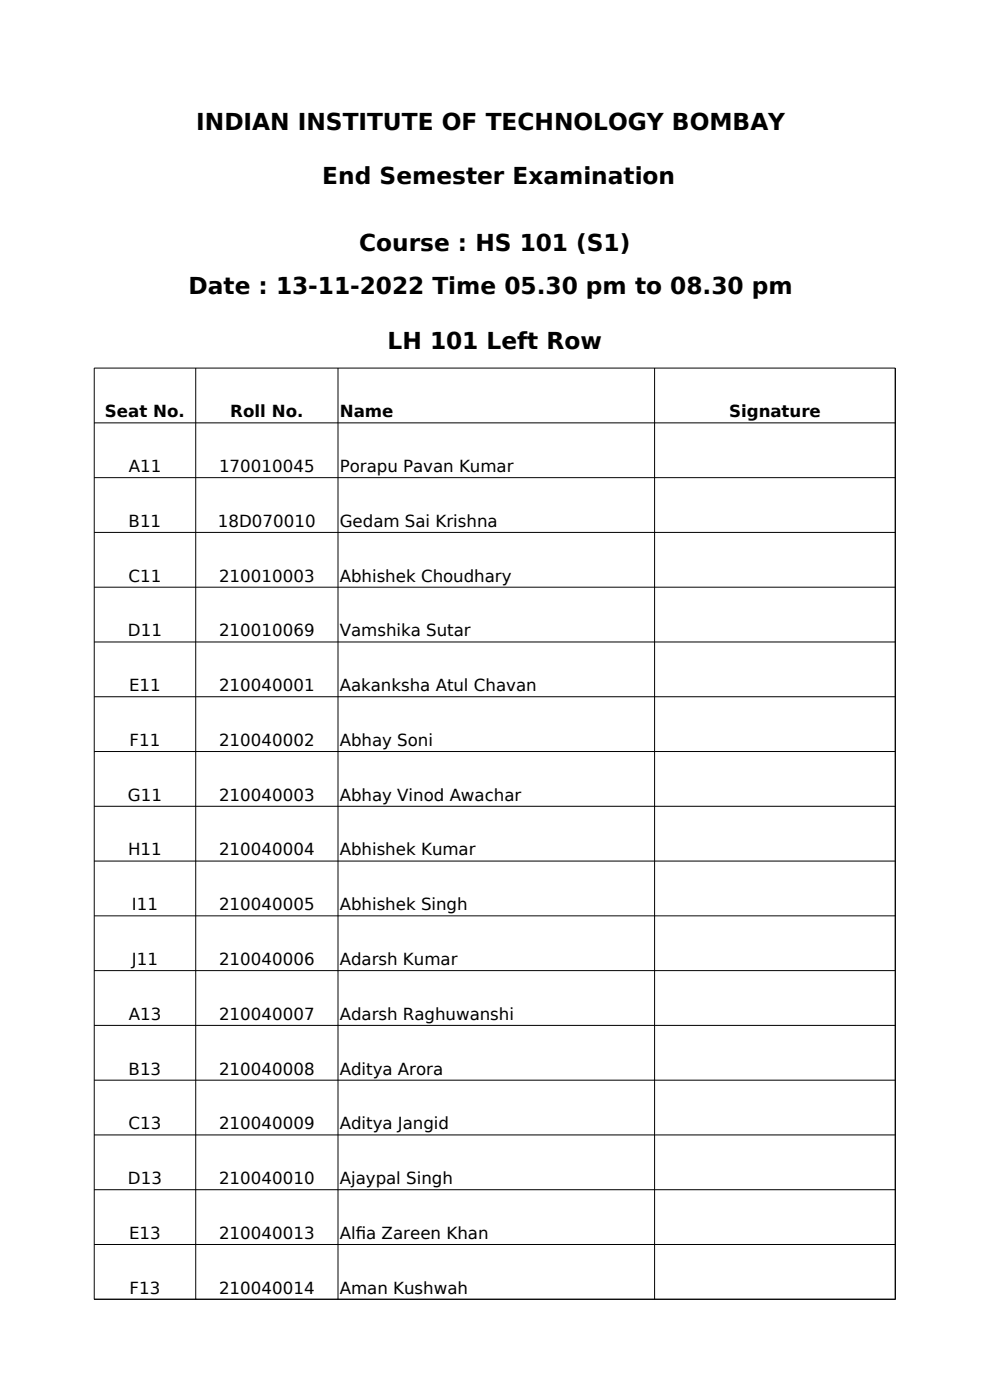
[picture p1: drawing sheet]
<svg xmlns="http://www.w3.org/2000/svg" width="210mm" height="297mm" viewBox="0 0 210 297" stroke-linecap="round" stroke-linejoin="round" font-family="sans-serif">
<defs><g id="words">
<g font-size="4.9">
<text x="41.6" y="27.5">INDIAN INSTITUTE OF TECHNOLOGY BOMBAY</text>
<text x="68.4" y="39.1">End Semester Examination</text>
<text x="76.2" y="53.3">Course : HS 101 (S1)</text>
<text x="40" y="62.4">Date : 13-11-2022 Time 05.30 pm to 08.30 pm</text>
<text x="82.2" y="74">LH 101 Left Row</text>
</g>
<g font-size="3.5">
<text x="22.3" y="88.5">Seat No.</text>
<text x="48.9" y="88.5">Roll No.</text>
<text x="72.1" y="88.5">Name</text>
<text x="154.7" y="88.5">Signature</text>
<text x="27.3" y="100.2">A11</text>
<text x="46.5" y="100.2">170010045</text>
<text x="72.1" y="100.2">Porapu Pavan Kumar</text>
<text x="27.3" y="111.8">B11</text>
<text x="46.2" y="111.8">18D070010</text>
<text x="72.1" y="111.8">Gedam Sai Krishna</text>
<text x="27.3" y="123.4">C11</text>
<text x="46.5" y="123.4">210010003</text>
<text x="72.1" y="123.4">Abhishek Choudhary</text>
<text x="27.1" y="135">D11</text>
<text x="46.5" y="135">210010069</text>
<text x="72.1" y="135">Vamshika Sutar</text>
<text x="27.4" y="146.6">E11</text>
<text x="46.5" y="146.6">210040001</text>
<text x="72.1" y="146.6">Aakanksha Atul Chavan</text>
<text x="27.5" y="158.3">F11</text>
<text x="46.5" y="158.3">210040002</text>
<text x="72.1" y="158.3">Abhay Soni</text>
<text x="27.1" y="169.9">G11</text>
<text x="46.5" y="169.9">210040003</text>
<text x="72.1" y="169.9">Abhay Vinod Awachar</text>
<text x="27.2" y="181.5">H11</text>
<text x="46.5" y="181.5">210040004</text>
<text x="72.1" y="181.5">Abhishek Kumar</text>
<text x="28" y="193.1">I11</text>
<text x="46.5" y="193.1">210040005</text>
<text x="72.1" y="193.1">Abhishek Singh</text>
<text x="28" y="204.7">J11</text>
<text x="46.5" y="204.7">210040006</text>
<text x="72.1" y="204.7">Adarsh Kumar</text>
<text x="27.3" y="216.3">A13</text>
<text x="46.5" y="216.3">210040007</text>
<text x="72.1" y="216.3">Adarsh Raghuwanshi</text>
<text x="27.3" y="228">B13</text>
<text x="46.5" y="228">210040008</text>
<text x="72.1" y="228">Aditya Arora</text>
<text x="27.3" y="239.6">C13</text>
<text x="46.5" y="239.6">210040009</text>
<text x="72.1" y="239.6">Aditya Jangid</text>
<text x="27.1" y="251.2">D13</text>
<text x="46.5" y="251.2">210040010</text>
<text x="72.1" y="251.2">Ajaypal Singh</text>
<text x="27.4" y="262.8">E13</text>
<text x="46.5" y="262.8">210040013</text>
<text x="72.1" y="262.8">Alf</text>
<text x="75.5" y="262.8">ia Zareen Khan</text>
<text x="27.5" y="274.4">F13</text>
<text x="46.5" y="274.4">210040014</text>
<text x="72.1" y="274.4">Aman Kushwah</text>
</g>
</g></defs>
<g fill="none" stroke="#000" stroke-width=".21">
<path d="M41.5 78.1v197.6M71.7 78.1v197.6M138.9 78.1v197.6M189.9 78.1v197.6M189.9 78.1h-169.9v197.6M20 89.7h169.9M20 101.3h169.9M20 113h169.9M20 124.6h169.9M20 136.2h169.9M20 147.8h169.9M20 159.4h169.9"/>
<path d="M20 171.1h169.9M20 182.7h169.9M20 194.3h169.9M20 205.9h169.9M20 217.5h169.9M20 229.2h169.9M20 240.8h169.9M20 252.4h169.9M20 264h169.9M20 275.6h169.9"/>
</g>
<use href="#words"/>
</svg>
